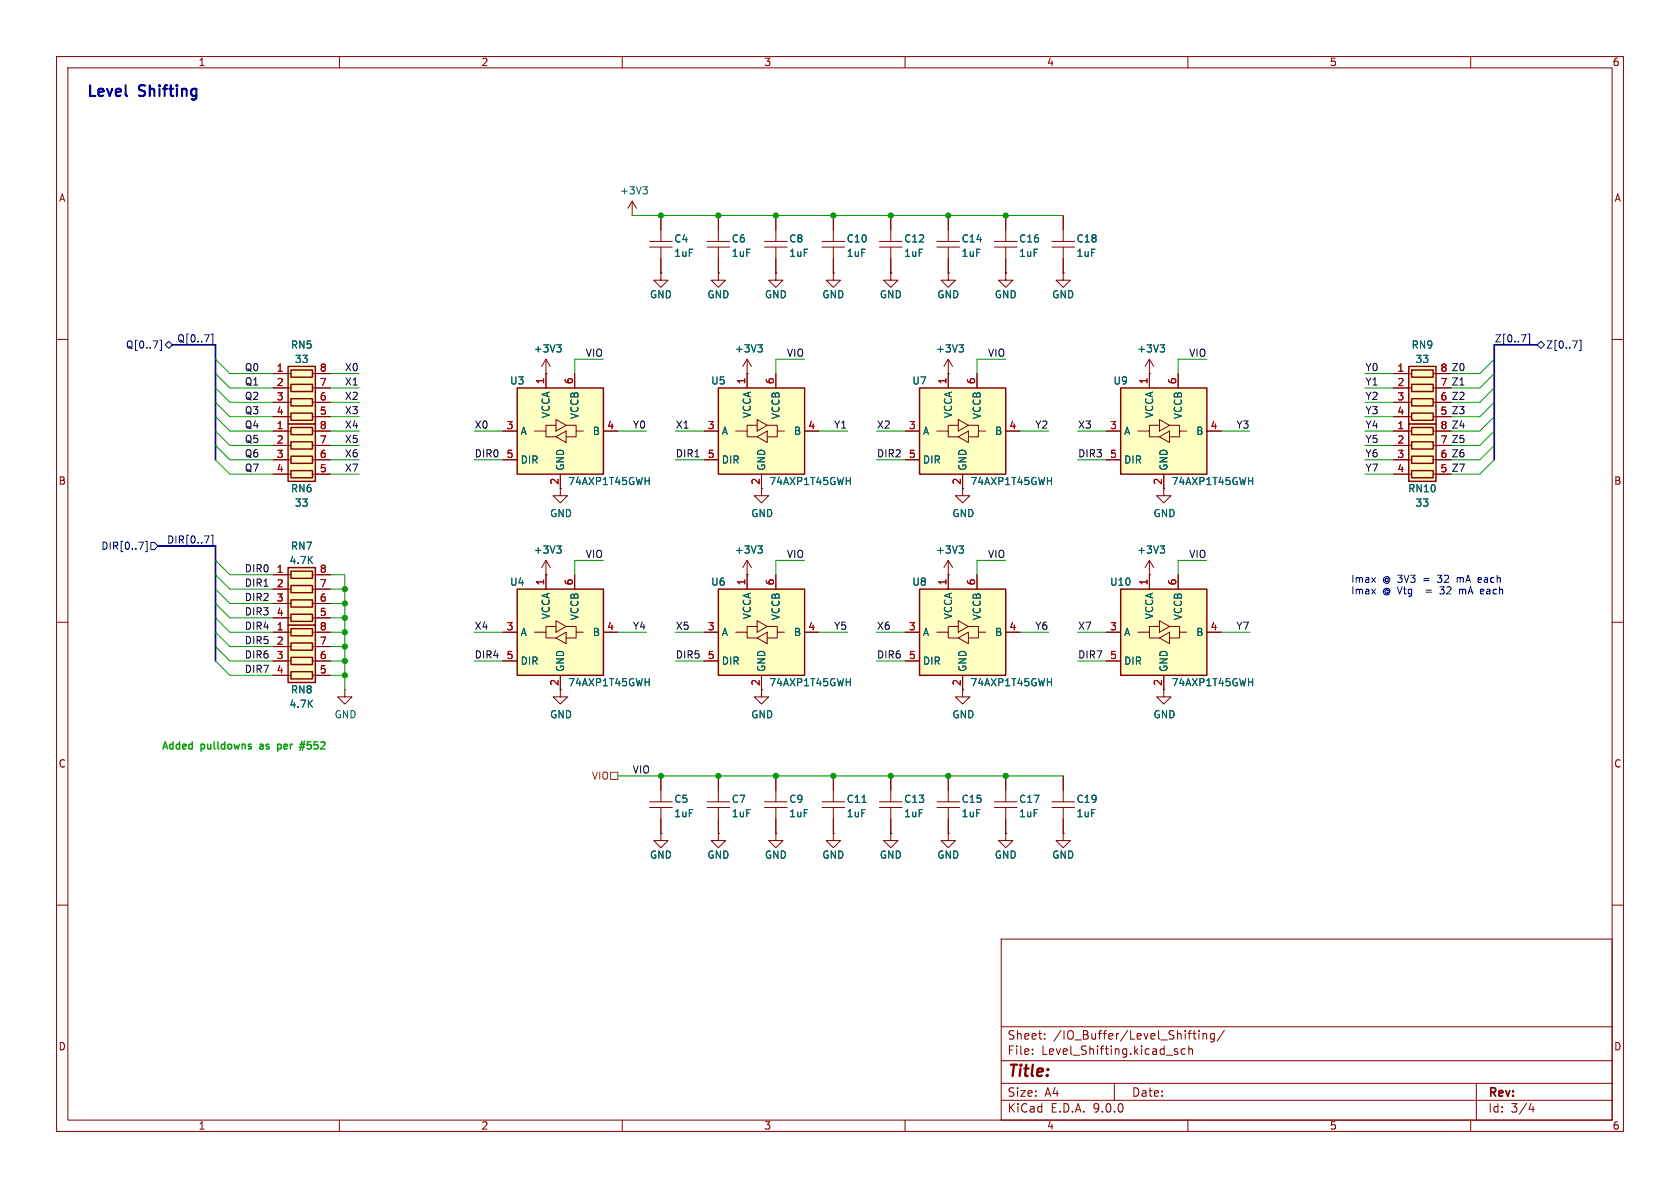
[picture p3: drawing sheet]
<svg xmlns="http://www.w3.org/2000/svg" width="297mm" height="210mm" viewBox="0 0 297 210" stroke-linecap="round" stroke-linejoin="round" font-family="sans-serif">
<defs><g id="words">
<text font-size="2.8" fill="#840000" x="178" y="190.9">Title:</text>
<g font-size="2.7" fill="#0000c2">
<text x="15.2" y="18">Level</text>
<text x="24.7" y="18">Shifting</text>
</g>
<g font-size="2.1" fill="#840000">
<text x="178" y="184">Sheet:</text>
<text x="186.2" y="184">/IO_Buffer/Level_Shifting/</text>
<text x="178" y="186.7">File:</text>
<text x="184.1" y="186.7">Level_Shifting.kicad_sch</text>
<text x="178" y="196.9">KiCad</text>
<text x="178" y="194.1">Size:</text>
<text x="184.7" y="194.1">A4</text>
<text x="185.7" y="196.9">E.D.A.</text>
<text x="193.3" y="196.9">9.0.0</text>
<text x="200" y="194.1">Date:</text>
<text x="263" y="194.3">Rev:</text>
<text x="263" y="196.9">Id:</text>
<text x="267.1" y="196.9">3/4</text>
</g>
<g font-size="1.8" fill="#840000">
<text x="35" y="11.9">1</text>
<text x="85" y="11.9">2</text>
<text x="135" y="11.9">3</text>
<text x="185" y="11.9">4</text>
<text x="235" y="11.9">5</text>
<text x="285" y="11.9">6</text>
<text x="10.3" y="35.9">A</text>
<text x="285.3" y="35.9">A</text>
<text x="10.3" y="85.9">B</text>
<text x="98.8" y="85.8" transform="rotate(-90 98.8 85.8)">2</text>
<text x="169.9" y="85.8" transform="rotate(-90 169.9 85.8)">2</text>
<text x="205.5" y="85.8" transform="rotate(-90 205.5 85.8)">2</text>
<text x="285.3" y="85.9">B</text>
<text x="98.8" y="121.4" transform="rotate(-90 98.8 121.4)">2</text>
<text x="169.9" y="121.4" transform="rotate(-90 169.9 121.4)">2</text>
<text x="205.5" y="121.4" transform="rotate(-90 205.5 121.4)">2</text>
<text x="10.3" y="135.9">C</text>
<text x="285.3" y="135.9">C</text>
<text x="10.3" y="185.9">D</text>
<text x="285.3" y="185.9">D</text>
<text x="35" y="199.9">1</text>
<text x="85" y="199.9">2</text>
<text x="135" y="199.9">3</text>
<text x="185" y="199.9">4</text>
<text x="235" y="199.9">5</text>
<text x="285" y="199.9">6</text>
</g>
<g font-size="1.8" fill="#006464">
<text x="109.5" y="34.6">+3V3</text>
<text x="119.1" y="43.1">C4</text>
<text x="119.1" y="45.6">1uF</text>
<text x="129.3" y="43.1">C6</text>
<text x="129.3" y="45.6">1uF</text>
<text x="139.4" y="43.1">C8</text>
<text x="139.4" y="45.6">1uF</text>
<text x="149.6" y="45.6">1uF</text>
<text x="149.6" y="43.1">C10</text>
<text x="159.7" y="45.6">1uF</text>
<text x="159.7" y="43.1">C12</text>
<text x="169.9" y="45.6">1uF</text>
<text x="169.9" y="43.1">C14</text>
<text x="180.1" y="45.6">1uF</text>
<text x="180.1" y="43.1">C16</text>
<text x="190.2" y="45.6">1uF</text>
<text x="190.2" y="43.1">C18</text>
<text x="114.8" y="52.9">GND</text>
<text x="125" y="52.9">GND</text>
<text x="135.1" y="52.9">GND</text>
<text x="145.3" y="52.9">GND</text>
<text x="155.4" y="52.9">GND</text>
<text x="165.6" y="52.9">GND</text>
<text x="175.8" y="52.9">GND</text>
<text x="185.9" y="52.9">GND</text>
<text x="51.3" y="61.8">RN5</text>
<text x="52" y="64.4">33</text>
<text x="94.3" y="62.5">+3V3</text>
<text x="129.8" y="62.5">+3V3</text>
<text x="165.4" y="62.5">+3V3</text>
<text x="200.9" y="62.5">+3V3</text>
<text x="249.5" y="61.8">RN9</text>
<text x="250.1" y="64.4">33</text>
<text x="90.1" y="68.2">U3</text>
<text x="125.6" y="68.2">U5</text>
<text x="161.2" y="68.2">U7</text>
<text x="196.7" y="68.2">U9</text>
<text x="91.9" y="77.1">A</text>
<text x="97.4" y="74" transform="rotate(-90 97.4 74)">VCCA</text>
<text x="102.5" y="74.2" transform="rotate(-90 102.5 74.2)">VCCB</text>
<text x="104.7" y="77.1">B</text>
<text x="127.5" y="77.1">A</text>
<text x="132.9" y="74" transform="rotate(-90 132.9 74)">VCCA</text>
<text x="138" y="74.2" transform="rotate(-90 138 74.2)">VCCB</text>
<text x="140.3" y="77.1">B</text>
<text x="163.1" y="77.1">A</text>
<text x="168.5" y="74" transform="rotate(-90 168.5 74)">VCCA</text>
<text x="173.6" y="74.2" transform="rotate(-90 173.6 74.2)">VCCB</text>
<text x="175.8" y="77.1">B</text>
<text x="198.6" y="77.1">A</text>
<text x="204.1" y="74" transform="rotate(-90 204.1 74)">VCCA</text>
<text x="209.1" y="74.2" transform="rotate(-90 209.1 74.2)">VCCB</text>
<text x="211.4" y="77.1">B</text>
<text x="91.9" y="82.1">DIR</text>
<text x="99.9" y="83.3" transform="rotate(-90 99.9 83.3)">GND</text>
<text x="127.5" y="82.1">DIR</text>
<text x="135.5" y="83.3" transform="rotate(-90 135.5 83.3)">GND</text>
<text x="163.1" y="82.1">DIR</text>
<text x="171" y="83.3" transform="rotate(-90 171 83.3)">GND</text>
<text x="198.6" y="82.1">DIR</text>
<text x="206.6" y="83.3" transform="rotate(-90 206.6 83.3)">GND</text>
<text x="51.3" y="87.2">RN6</text>
<text x="52" y="89.8">33</text>
<text x="100.3" y="86">74AXP1T45GWH</text>
<text x="135.9" y="86">74AXP1T45GWH</text>
<text x="171.5" y="86">74AXP1T45GWH</text>
<text x="207" y="86">74AXP1T45GWH</text>
<text x="248.8" y="87.2">RN10</text>
<text x="250.1" y="89.8">33</text>
<text x="97.2" y="91.6">GND</text>
<text x="132.7" y="91.6">GND</text>
<text x="168.3" y="91.6">GND</text>
<text x="203.8" y="91.6">GND</text>
<text x="51.1" y="99.9">4.7K</text>
<text x="51.3" y="97.4">RN7</text>
<text x="94.3" y="98.1">+3V3</text>
<text x="129.8" y="98.1">+3V3</text>
<text x="165.4" y="98.1">+3V3</text>
<text x="200.9" y="98.1">+3V3</text>
<text x="90.1" y="103.7">U4</text>
<text x="125.6" y="103.7">U6</text>
<text x="161.2" y="103.7">U8</text>
<text x="196.1" y="103.7">U10</text>
<text x="91.9" y="112.6">A</text>
<text x="97.4" y="109.6" transform="rotate(-90 97.4 109.6)">VCCA</text>
<text x="102.5" y="109.7" transform="rotate(-90 102.5 109.7)">VCCB</text>
<text x="104.7" y="112.6">B</text>
<text x="127.5" y="112.6">A</text>
<text x="132.9" y="109.6" transform="rotate(-90 132.9 109.6)">VCCA</text>
<text x="138" y="109.7" transform="rotate(-90 138 109.7)">VCCB</text>
<text x="140.3" y="112.6">B</text>
<text x="163.1" y="112.6">A</text>
<text x="168.5" y="109.6" transform="rotate(-90 168.5 109.6)">VCCA</text>
<text x="173.6" y="109.7" transform="rotate(-90 173.6 109.7)">VCCB</text>
<text x="175.8" y="112.6">B</text>
<text x="198.6" y="112.6">A</text>
<text x="204.1" y="109.6" transform="rotate(-90 204.1 109.6)">VCCA</text>
<text x="209.1" y="109.7" transform="rotate(-90 209.1 109.7)">VCCB</text>
<text x="211.4" y="112.6">B</text>
<text x="91.9" y="117.7">DIR</text>
<text x="99.9" y="118.9" transform="rotate(-90 99.9 118.9)">GND</text>
<text x="127.5" y="117.7">DIR</text>
<text x="135.5" y="118.9" transform="rotate(-90 135.5 118.9)">GND</text>
<text x="163.1" y="117.7">DIR</text>
<text x="171" y="118.9" transform="rotate(-90 171 118.9)">GND</text>
<text x="198.6" y="117.7">DIR</text>
<text x="206.6" y="118.9" transform="rotate(-90 206.6 118.9)">GND</text>
<text x="51.1" y="125.3">4.7K</text>
<text x="51.3" y="122.8">RN8</text>
<text x="100.3" y="121.5">74AXP1T45GWH</text>
<text x="135.9" y="121.5">74AXP1T45GWH</text>
<text x="171.5" y="121.5">74AXP1T45GWH</text>
<text x="207" y="121.5">74AXP1T45GWH</text>
<text x="59.1" y="127.2">GND</text>
<text x="97.2" y="127.2">GND</text>
<text x="132.7" y="127.2">GND</text>
<text x="168.3" y="127.2">GND</text>
<text x="203.8" y="127.2">GND</text>
<text x="119.1" y="142.1">C5</text>
<text x="129.3" y="142.1">C7</text>
<text x="139.4" y="142.1">C9</text>
<text x="149.6" y="142.1">C11</text>
<text x="159.7" y="142.1">C13</text>
<text x="169.9" y="142.1">C15</text>
<text x="180.1" y="142.1">C17</text>
<text x="190.2" y="142.1">C19</text>
<text x="119.1" y="144.7">1uF</text>
<text x="129.3" y="144.7">1uF</text>
<text x="139.4" y="144.7">1uF</text>
<text x="149.6" y="144.7">1uF</text>
<text x="159.7" y="144.7">1uF</text>
<text x="169.9" y="144.7">1uF</text>
<text x="180.1" y="144.7">1uF</text>
<text x="190.2" y="144.7">1uF</text>
<text x="114.8" y="152">GND</text>
<text x="125" y="152">GND</text>
<text x="135.1" y="152">GND</text>
<text x="145.3" y="152">GND</text>
<text x="155.4" y="152">GND</text>
<text x="165.6" y="152">GND</text>
<text x="175.8" y="152">GND</text>
<text x="185.9" y="152">GND</text>
</g>
<g font-size="1.8" fill="#000084">
<text x="22.2" y="61.8">Q[0..7]</text>
<text x="31.2" y="60.6">Q[0..7]</text>
<text x="264.2" y="60.6">Z[0..7]</text>
<text x="273.2" y="61.8">Z[0..7]</text>
<text x="17.8" y="97.4">DIR[0..7]</text>
<text x="29.4" y="96.2">DIR[0..7]</text>
</g>
<g font-size="1.8" fill="#0f0f0f">
<text x="43.2" y="65.7">Q0</text>
<text x="60.9" y="65.7">X0</text>
<text x="103.5" y="63.2">VIO</text>
<text x="139" y="63.2">VIO</text>
<text x="174.6" y="63.2">VIO</text>
<text x="210.1" y="63.2">VIO</text>
<text x="241.3" y="65.7">Y0</text>
<text x="254.6" y="65.8">8 Z0</text>
<text x="43.2" y="70.8">Q2</text>
<text x="43.2" y="68.2">Q1</text>
<text x="60.9" y="70.8">X2</text>
<text x="60.9" y="68.2">X1</text>
<text x="241.3" y="68.2">Y1</text>
<text x="241.3" y="70.8">Y2</text>
<text x="254.6" y="68.3">7 Z1</text>
<text x="254.6" y="70.9">6 Z2</text>
<text x="43.2" y="73.3">Q3</text>
<text x="43.2" y="75.9">Q4</text>
<text x="60.9" y="73.3">X3</text>
<text x="60.9" y="75.9">X4</text>
<text x="83.8" y="75.9">X0</text>
<text x="111.8" y="75.9">Y0</text>
<text x="119.4" y="75.9">X1</text>
<text x="147.4" y="75.9">Y1</text>
<text x="154.9" y="75.9">X2</text>
<text x="182.9" y="75.9">Y2</text>
<text x="190.5" y="75.9">X3</text>
<text x="218.5" y="75.9">Y3</text>
<text x="241.3" y="75.9">Y4</text>
<text x="241.3" y="73.3">Y3</text>
<text x="254.6" y="75.9">8 Z4</text>
<text x="254.6" y="73.4">5 Z3</text>
<text x="43.2" y="80.9">Q6</text>
<text x="43.2" y="83.5">Q7</text>
<text x="43.2" y="78.4">Q5</text>
<text x="60.9" y="78.4">X5</text>
<text x="60.9" y="80.9">X6</text>
<text x="60.9" y="83.5">X7</text>
<text x="83.8" y="80.9">DIR0</text>
<text x="119.4" y="80.9">DIR1</text>
<text x="154.9" y="80.9">DIR2</text>
<text x="190.5" y="80.9">DIR3</text>
<text x="241.3" y="78.4">Y5</text>
<text x="241.3" y="80.9">Y6</text>
<text x="241.3" y="83.5">Y7</text>
<text x="254.6" y="78.5">7 Z5</text>
<text x="254.6" y="81">6 Z6</text>
<text x="254.6" y="83.6">5 Z7</text>
<text x="43.2" y="101.3">DIR0</text>
<text x="103.5" y="98.7">VIO</text>
<text x="139" y="98.7">VIO</text>
<text x="174.6" y="98.7">VIO</text>
<text x="210.1" y="98.7">VIO</text>
<text x="43.2" y="106.3">DIR2</text>
<text x="43.2" y="103.8">DIR1</text>
<text x="43.2" y="111.4">DIR4</text>
<text x="43.2" y="108.9">DIR3</text>
<text x="43.2" y="114">DIR5</text>
<text x="83.8" y="111.4">X4</text>
<text x="111.8" y="111.4">Y4</text>
<text x="119.4" y="111.4">X5</text>
<text x="147.4" y="111.4">Y5</text>
<text x="154.9" y="111.4">X6</text>
<text x="182.9" y="111.4">Y6</text>
<text x="190.5" y="111.4">X7</text>
<text x="218.5" y="111.4">Y7</text>
<text x="43.2" y="119">DIR7</text>
<text x="43.2" y="116.5">DIR6</text>
<text x="83.8" y="116.5">DIR4</text>
<text x="119.4" y="116.5">DIR5</text>
<text x="154.9" y="116.5">DIR6</text>
<text x="190.5" y="116.5">DIR7</text>
<text x="111.8" y="136.8">VIO</text>
</g>
<g font-size="1.8" fill="#a90000">
<text x="48.8" y="65.8">1</text>
<text x="56.4" y="65.8">8</text>
<text x="246.9" y="65.8">1</text>
<text x="254.6" y="65.8">8</text>
<text x="48.8" y="68.3">2</text>
<text x="48.8" y="70.9">3</text>
<text x="56.4" y="68.3">7</text>
<text x="56.4" y="70.9">6</text>
<text x="96.3" y="68" transform="rotate(-90 96.3 68)">1</text>
<text x="101.3" y="68" transform="rotate(-90 101.3 68)">6</text>
<text x="131.8" y="68" transform="rotate(-90 131.8 68)">1</text>
<text x="136.9" y="68" transform="rotate(-90 136.9 68)">6</text>
<text x="167.4" y="68" transform="rotate(-90 167.4 68)">1</text>
<text x="172.5" y="68" transform="rotate(-90 172.5 68)">6</text>
<text x="202.9" y="68" transform="rotate(-90 202.9 68)">1</text>
<text x="208" y="68" transform="rotate(-90 208 68)">6</text>
<text x="246.9" y="68.3">2</text>
<text x="246.9" y="70.9">3</text>
<text x="254.6" y="68.3">7</text>
<text x="254.6" y="70.9">6</text>
<text x="48.8" y="75.9">1</text>
<text x="48.8" y="73.4">4</text>
<text x="56.4" y="75.9">8</text>
<text x="56.4" y="73.4">5</text>
<text x="89.5" y="75.9">3</text>
<text x="107.2" y="75.9">4</text>
<text x="125" y="75.9">3</text>
<text x="142.8" y="75.9">4</text>
<text x="160.6" y="75.9">3</text>
<text x="178.4" y="75.9">4</text>
<text x="196.1" y="75.9">3</text>
<text x="213.9" y="75.9">4</text>
<text x="246.9" y="75.9">1</text>
<text x="246.9" y="73.4">4</text>
<text x="254.6" y="73.4">5</text>
<text x="254.6" y="75.9">8</text>
<text x="48.8" y="78.5">2</text>
<text x="48.8" y="81">3</text>
<text x="48.8" y="83.6">4</text>
<text x="56.4" y="78.5">7</text>
<text x="56.4" y="81">6</text>
<text x="56.4" y="83.6">5</text>
<text x="89.5" y="81">5</text>
<text x="125" y="81">5</text>
<text x="160.6" y="81">5</text>
<text x="196.1" y="81">5</text>
<text x="246.9" y="78.5">2</text>
<text x="246.9" y="81">3</text>
<text x="246.9" y="83.6">4</text>
<text x="254.6" y="78.5">7</text>
<text x="254.6" y="81">6</text>
<text x="254.6" y="83.6">5</text>
<text x="134.4" y="85.8" transform="rotate(-90 134.4 85.8)">2</text>
<text x="48.8" y="101.3">1</text>
<text x="56.4" y="101.3">8</text>
<text x="48.8" y="103.9">2</text>
<text x="48.8" y="106.4">3</text>
<text x="56.4" y="103.9">7</text>
<text x="56.4" y="106.4">6</text>
<text x="96.3" y="103.6" transform="rotate(-90 96.3 103.6)">1</text>
<text x="101.3" y="103.6" transform="rotate(-90 101.3 103.6)">6</text>
<text x="131.8" y="103.6" transform="rotate(-90 131.8 103.6)">1</text>
<text x="136.9" y="103.6" transform="rotate(-90 136.9 103.6)">6</text>
<text x="167.4" y="103.6" transform="rotate(-90 167.4 103.6)">1</text>
<text x="172.5" y="103.6" transform="rotate(-90 172.5 103.6)">6</text>
<text x="202.9" y="103.6" transform="rotate(-90 202.9 103.6)">1</text>
<text x="208" y="103.6" transform="rotate(-90 208 103.6)">6</text>
<text x="48.8" y="111.5">1</text>
<text x="48.8" y="109">4</text>
<text x="56.4" y="111.5">8</text>
<text x="56.4" y="109">5</text>
<text x="89.5" y="111.5">3</text>
<text x="107.2" y="111.5">4</text>
<text x="125" y="111.5">3</text>
<text x="142.8" y="111.5">4</text>
<text x="160.6" y="111.5">3</text>
<text x="178.4" y="111.5">4</text>
<text x="196.1" y="111.5">3</text>
<text x="213.9" y="111.5">4</text>
<text x="48.8" y="114">2</text>
<text x="48.8" y="116.6">3</text>
<text x="48.8" y="119.1">4</text>
<text x="56.4" y="114">7</text>
<text x="56.4" y="116.6">6</text>
<text x="56.4" y="119.1">5</text>
<text x="89.5" y="116.6">5</text>
<text x="125" y="116.6">5</text>
<text x="160.6" y="116.6">5</text>
<text x="196.1" y="116.6">5</text>
<text x="134.4" y="121.4" transform="rotate(-90 134.4 121.4)">2</text>
</g>
<g font-size="1.8" fill="#0000c2">
<text x="238.8" y="103.1">Imax</text>
<text x="238.8" y="105.2">Imax</text>
<text x="244.4" y="103.1">@ 3V3</text>
<text x="244.4" y="105.2">@ Vtg</text>
<text x="251.9" y="103.1">=</text>
<text x="252.5" y="105.2">=</text>
<text x="254.6" y="103.1">32</text>
<text x="255.3" y="105.2">32</text>
<text x="258.2" y="103.1">mA</text>
<text x="258.8" y="105.2">mA</text>
<text x="262.2" y="103.1">each</text>
<text x="262.8" y="105.2">each</text>
</g>
<g font-size="1.8" fill="#00c200">
<text x="28.4" y="132.8">Added</text>
<text x="35.5" y="132.8">pulldowns</text>
<text x="46.4" y="132.8">as</text>
<text x="50.1" y="132.8">per</text>
<text x="54.6" y="132.8">#552</text>
</g>
<text font-size="1.8" fill="#725600" x="104.5" y="138">VIO</text>
</g></defs>
<g fill="none" stroke="#840000" stroke-width=".18">
<path d="M10 10h277v190h-277zM12 12h273v186h-273zM60 10v2M110 10v2M160 10v2M210 10v2M260 10v2M10 60h2M285 60h2M10 110h2M285 110h2M177.8 147.3v1.3h1.3l-1.3 1.3-1.3-1.3h1.3"/>
<path d="M177.8 147.3h.1M10 160h2M177 166h108v32h-108zM285 160h2M60 198v2M110 198v2M160 198v2M177 194.5h108M177 191.5h108M177 187.5h108M177 181.5h108M182.5 186.3v.1"/>
<path d="M182.5 185.5v.1M184.7 183.6v.1M184.7 182.8v.1M197 191.5v3M207.7 185.8l.5 .2v.2l-.2 .2-.4-.1M207.7 185.5h.5M209.5 185.5l-.4-.1-.3 .3v.4l.2 .2h.5M210 198v2M210.2 185.5l.2-.1 .3 .1 .1 .9M210.2 184.9v1.5M210.9 182.7h.6M211.1 182.2v1.3l.4 .2"/>
<path d="M212 182.2v.1M212 182.7v1M212.7 182.8l.2-.1 .3 .1 .1 .9M212.7 182.7v1M214.7 182.8l-.5-.1-.2 .3v.4l.1 .2h.6M214.7 182.7v1.2l-.3 .3-.4-.1M216.5 182.1l-1.3 2M260 198v2M261 191.5v6.5M270.7 195l-.4 1.1h.9M271 195.6v1"/>
</g>
<path d="M162.6 104.1h15.2v15.3h-15.2z" fill="#ffffc2"/>
<path d="M162.6 104.1h15.2v15.3h-15.2z" fill="none" stroke="#840000" stroke-width=".25"/>
<g fill="none" stroke="#840000" stroke-width=".18">
<path d="M167.6 48.3v1.2h1.3l-1.3 1.3-1.2-1.3h1.2M167.6 48.3h.1M160 111.8h2.6M160 116.8h2.6M165.6 111.8h2v1h1.8M167.6 101.6v2.5M169.4 110.7h-1.8v1.1M169.4 109.7l1.8 1-1.8 1.1zM169.4 112.8l1.8-1v2zM170.2 119.4v2.5M171.2 110.7h1.8v1.1h1.2M172.7 101.6v2.5"/>
<path d="M173 111.8v1h-1.8M177.8 111.8h2.5M177.8 137.2v4.5M188 137.2v4.5M175.8 141.7h4M175.8 142.7h4M177.8 142.7v4.6M186 141.7h4M186 142.7h4M188 142.7v4.6"/>
</g>
<path d="M185.9 120v1.2M185.2 120.6h.7" fill="none" stroke="#006464" stroke-width=".18"/>
<path d="M249 74.9h4.9v10.2h-4.9z" fill="#ffffc2"/>
<path d="M249 74.9h4.9v10.2h-4.9zM249.6 75.6h3.8v1.2h-3.8zM249.6 78.1h3.8v1.3h-3.8zM249.6 80.6h3.8v1.3h-3.8zM249.6 83.2h3.8v1.3h-3.8z" fill="none" stroke="#840000" stroke-width=".25"/>
<g fill="none" stroke="#840000" stroke-width=".18">
<path d="M116.8 38.1v4.6M127 38.1v4.6M177.8 38.1v4.6M188 38.1v4.6M114.8 42.7h4M114.8 43.7h4M116.8 48.3v1.2h1.3l-1.3 1.3-1.2-1.3h1.2M116.8 48.3h.1M116.8 43.7v4.6M125 42.7h4M125 43.7h4M127 48.3v1.2h1.3l-1.3 1.3-1.3-1.3h1.3"/>
<path d="M127 48.3h.1M127 43.7v4.6M157.5 48.3v1.2h1.2l-1.2 1.3-1.3-1.3h1.3M157.5 48.3h.1M175.8 42.7h4M175.8 43.7h4M177.8 48.3v1.2h1.3l-1.3 1.3-1.3-1.3h1.3M177.8 48.3h.1M177.8 43.7v4.6M186 42.7h4M186 43.7h4M188 43.7v4.6"/>
<path d="M96.5 66h.1M96.5 63.5l-.7 1.3M96.5 63.5l.8 1.3M96.5 63.5v2.5M203.2 66h.1M203.2 63.5l-.8 1.3M203.2 63.5l.8 1.3M203.2 63.5v2.5M246.4 76.2h3.2M246.4 78.7h3.2M253.4 76.2h3.1M253.4 78.7h3.1"/>
<path d="M246.4 81.3h3.2M246.4 83.8h3.2M253.4 81.3h3.1M253.4 83.8h3.1M134.6 121.9v1.3h1.3l-1.3 1.3-1.3-1.3h1.3M188 147.3v1.3h1.2l-1.2 1.3-1.3-1.3h1.3M188 147.3h.1"/>
</g>
<path d="M98.4 61h.8l-.4 .4M99 61.4l.2 .3v.3l-.2 .2M205.1 61h.8l-.4 .4M205.6 61.4l.3 .3v.3l-.3 .2" fill="none" stroke="#006464" stroke-width=".18"/>
<path d="M127 104.1h15.2v15.3h-15.2z" fill="#ffffc2"/>
<path d="M127 104.1h15.2v15.3h-15.2z" fill="none" stroke="#840000" stroke-width=".25"/>
<path d="M124.5 111.8h2.5M124.5 116.8h2.5M130 111.8h2.1v1h1.8M132.1 101.6v2.5M133.9 110.7h-1.8v1.1M133.9 109.7l1.7 1-1.7 1.1zM133.9 112.8l1.7-1v2zM134.6 119.4v2.5M135.6 110.7h1.8v1.1h1.3M137.2 101.6v2.5M137.4 111.8v1h-1.8M142.2 111.8h2.6" fill="none" stroke="#840000" stroke-width=".18"/>
<path d="M150.3 120v1.2M149.6 120.6h.7" fill="none" stroke="#006464" stroke-width=".18"/>
<path d="M198.1 68.6h15.3v15.2h-15.3z" fill="#ffffc2"/>
<path d="M198.1 68.6h15.3v15.2h-15.3z" fill="none" stroke="#840000" stroke-width=".25"/>
<g fill="none" stroke="#840000" stroke-width=".18">
<path d="M132.1 66h.1M132.1 63.5l-.8 1.3M132.1 63.5l.7 1.3M132.1 63.5v2.5M195.6 76.2h2.5M201.2 76.2h2v1h1.8M203.2 66v2.6M205 75.2h-1.8v1M205 74.2l1.8 1-1.8 1zM205 77.2l1.8-1v2zM206.8 75.2h1.7v1h1.3M208.3 66v2.6"/>
<path d="M208.5 76.2v1h-1.7M213.4 76.2h2.5M195.6 81.3h2.5M205.7 83.8v3.8h1.3l-1.3 1.3-1.2-1.3h1.2M127 147.3v1.3h1.3l-1.3 1.3-1.3-1.3h1.3M127 147.3h.1"/>
</g>
<path d="M134 61h.8l-.5 .4M134.5 61.4l.3 .3v.3l-.3 .2M220.7 85h.8M221.5 84.4v1.3" fill="none" stroke="#006464" stroke-width=".18"/>
<path d="M198.1 104.1h15.3v15.3h-15.3z" fill="#ffffc2"/>
<path d="M198.1 104.1h15.3v15.3h-15.3z" fill="none" stroke="#840000" stroke-width=".25"/>
<g fill="none" stroke="#840000" stroke-width=".18">
<path d="M195.6 111.8h2.5M195.6 116.8h2.5M201.2 111.8h2v1h1.8M203.2 101.6v2.5M205 110.7h-1.8v1.1M205 109.7l1.8 1-1.8 1.1zM205 112.8l1.8-1v2zM205.7 119.4v2.5M206.8 110.7h1.7v1.1h1.3M208.3 101.6v2.5M208.5 111.8v1h-1.7M213.4 111.8h2.5"/>
<path d="M116.8 137.2v4.5M114.8 141.7h4M114.8 142.7h4M116.8 147.3v1.3h1.3l-1.3 1.3-1.2-1.3h1.2M116.8 147.3h.1M116.8 142.7v4.6"/>
</g>
<path d="M221.5 120v1.2M220.7 120.6h.8" fill="none" stroke="#006464" stroke-width=".18"/>
<path d="M127 68.6h15.2v15.2h-15.2z" fill="#ffffc2"/>
<path d="M127 68.6h15.2v15.2h-15.2z" fill="none" stroke="#840000" stroke-width=".25"/>
<g fill="none" stroke="#840000" stroke-width=".18">
<path d="M188 48.3v1.2h1.2l-1.2 1.3-1.3-1.3h1.3M188 48.3h.1M124.5 76.2h2.5M130 76.2h2.1v1h1.8M132.1 66v2.6M133.9 75.2h-1.8v1M133.9 74.2l1.7 1-1.7 1zM133.9 77.2l1.7-1v2zM135.6 75.2h1.8v1h1.3M137.2 66v2.6M137.4 76.2v1h-1.8M142.2 76.2h2.6"/>
<path d="M124.5 81.3h2.5M134.6 83.8v3.8h1.3l-1.3 1.3-1.3-1.3h1.3M127 137.2v4.5M125 141.7h4M125 142.7h4M127 142.7v4.6"/>
</g>
<path d="M149.6 85h.7M150.3 84.4v1.3" fill="none" stroke="#006464" stroke-width=".18"/>
<path d="M91.4 68.6h15.3v15.2h-15.3z" fill="#ffffc2"/>
<path d="M91.4 68.6h15.3v15.2h-15.3z" fill="none" stroke="#840000" stroke-width=".25"/>
<g fill="none" stroke="#840000" stroke-width=".18">
<path d="M167.6 38.1v4.6M165.6 42.7h4M165.6 43.7h4M167.6 43.7v4.6M88.9 76.2h2.5M94.5 76.2h2v1h1.8M96.5 66v2.6M98.3 75.2h-1.8v1M98.3 74.2l1.8 1-1.8 1zM98.3 77.2l1.8-1v2zM100.1 75.2h1.8v1h1.2M101.6 66v2.6"/>
<path d="M101.9 76.2v1h-1.8M106.7 76.2h2.5M88.9 81.3h2.5M99.1 83.8v2.6M203.2 99.1l-.8 1.2M203.2 99.1l.8 1.2M203.2 99.1v2.5M203.2 101.6h.1M205.7 121.9v1.3h1.3l-1.3 1.3-1.2-1.3h1.2M147.3 147.3v1.3h1.3l-1.3 1.3-1.3-1.3h1.3M147.3 147.3h.1"/>
</g>
<path d="M114 85h.8M114.8 84.4v1.3M205.1 96.5h.8l-.4 .5M205.6 97l.3 .2v.3l-.3 .3" fill="none" stroke="#006464" stroke-width=".18"/>
<path d="M249 64.8h4.9v10.1h-4.9z" fill="#ffffc2"/>
<path d="M249 64.8h4.9v10.1h-4.9zM249.6 65.4h3.8v1.3h-3.8zM249.6 67.9h3.8v1.3h-3.8zM249.6 70.5h3.8v1.3h-3.8zM249.6 73h3.8v1.3h-3.8z" fill="none" stroke="#840000" stroke-width=".25"/>
<g fill="none" stroke="#840000" stroke-width=".18">
<path d="M246.4 66h3.2M246.4 68.6h3.2M246.4 71.1h3.2M246.4 73.7h3.2M253.4 66h3.1M253.4 68.6h3.1M253.4 71.1h3.1M253.4 73.7h3.1M137.2 137.2v4.5M135.2 141.7h4M135.2 142.7h4M137.2 147.3v1.3h1.2l-1.2 1.3-1.3-1.3h1.3"/>
<path d="M137.2 147.3h.1M137.2 142.7v4.6"/>
</g>
<path d="M50.9 74.9h4.9v10.2h-4.9z" fill="#ffffc2"/>
<path d="M50.9 74.9h4.9v10.2h-4.9zM51.4 75.6h3.8v1.2h-3.8zM51.4 78.1h3.8v1.3h-3.8zM51.4 80.6h3.8v1.3h-3.8zM51.4 83.2h3.8v1.3h-3.8z" fill="none" stroke="#840000" stroke-width=".25"/>
<g fill="none" stroke="#840000" stroke-width=".18">
<path d="M137.2 38.1v4.6M147.3 38.1v4.6M157.5 38.1v4.6M135.2 42.7h4M135.2 43.7h4M137.2 43.7v4.6M145.3 42.7h4M145.3 43.7h4M147.3 48.3v1.2h1.3l-1.3 1.3-1.3-1.3h1.3M147.3 48.3h.1M147.3 43.7v4.6M155.5 42.7h4"/>
<path d="M155.5 43.7h4M157.5 43.7v4.6M48.3 76.2h3.1M48.3 78.7h3.1M55.2 76.2h3.2M55.2 78.7h3.2M167.6 66h.1M167.6 63.5l-.7 1.3M167.6 63.5l.8 1.3M167.6 63.5v2.5M48.3 81.3h3.1M48.3 83.8h3.1"/>
<path d="M55.2 81.3h3.2M55.2 83.8h3.2M132.1 99.1l-.8 1.2M132.1 99.1l.7 1.2M132.1 99.1v2.5M170.2 86.4v1.2h1.2l-1.2 1.3-1.3-1.3h1.3M132.1 101.6h.1M147.3 137.2v4.5M145.3 141.7h4M145.3 142.7h4M147.3 142.7v4.6"/>
</g>
<path d="M169.5 61h.8l-.4 .4M170.1 61.4l.2 .3v.3l-.2 .2M134 96.5h.8l-.5 .5M134.5 97l.3 .2v.3l-.3 .3M152.4 141.8h.7" fill="none" stroke="#006464" stroke-width=".18"/>
<path d="M162.6 68.6h15.2v15.2h-15.2z" fill="#ffffc2"/>
<path d="M162.6 68.6h15.2v15.2h-15.2z" fill="none" stroke="#840000" stroke-width=".25"/>
<g fill="none" stroke="#840000" stroke-width=".18">
<path d="M137.2 48.3v1.2h1.2l-1.2 1.3-1.3-1.3h1.3M137.2 48.3h.1M160 76.2h2.6M165.6 76.2h2v1h1.8M167.6 66v2.6M169.4 75.2h-1.8v1M169.4 74.2l1.8 1-1.8 1zM169.4 77.2l1.8-1v2zM171.2 75.2h1.8v1h1.2M172.7 66v2.6M173 76.2v1h-1.8M177.8 76.2h2.5"/>
<path d="M160 81.3h2.6M167.6 99.1v2.5M167.6 99.1l-.7 1.2M167.6 99.1l.8 1.2M170.2 83.8v2.6M167.6 101.6h.1M157.5 137.2v4.5M167.6 137.2v4.5M170.2 121.9v1.3h1.2l-1.2 1.3-1.3-1.3h1.3M155.5 141.7h4M155.5 142.7h4M157.5 147.3v1.3h1.2l-1.2 1.3-1.3-1.3h1.3"/>
<path d="M157.5 147.3h.1M157.5 142.7v4.6M165.6 141.7h4M165.6 142.7h4M167.6 147.3v1.3h1.3l-1.3 1.3-1.2-1.3h1.2M167.6 147.3h.1M167.6 142.7v4.6"/>
</g>
<path d="M169.5 96.5h.8l-.4 .5M170.1 97l.2 .2v.3l-.2 .3M185.2 85h.7M185.9 84.4v1.3" fill="none" stroke="#006464" stroke-width=".18"/>
<path d="M50.9 110.5h4.9v10.2h-4.9z" fill="#ffffc2"/>
<path d="M50.9 110.5h4.9v10.2h-4.9zM51.4 111.1h3.8v1.3h-3.8zM51.4 113.7h3.8v1.2h-3.8zM51.4 116.2h3.8v1.3h-3.8zM51.4 118.7h3.8v1.3h-3.8z" fill="none" stroke="#840000" stroke-width=".25"/>
<path d="M48.3 111.8h3.1M48.3 114.3h3.1M48.3 116.8h3.1M48.3 119.4h3.1M55.2 111.8h3.2M55.2 114.3h3.2M55.2 116.8h3.2M55.2 119.4h3.2" fill="none" stroke="#840000" stroke-width=".18"/>
<path d="M50.9 100.3h4.9v10.2h-4.9z" fill="#ffffc2"/>
<path d="M50.9 100.3h4.9v10.2h-4.9zM51.4 101h3.8v1.2h-3.8zM51.4 103.5h3.8v1.3h-3.8zM51.4 106h3.8v1.3h-3.8zM51.4 108.6h3.8v1.3h-3.8z" fill="none" stroke="#840000" stroke-width=".25"/>
<g fill="none" stroke="#840000" stroke-width=".18">
<path d="M96.5 99.1l-.7 1.2M96.5 99.1l.8 1.2M96.5 99.1v2.5M99.1 86.4v1.2h1.2l-1.2 1.3-1.3-1.3h1.3M48.3 101.6h3.1M48.3 104.1h3.1M48.3 106.7h3.1M48.3 109.2h3.1M55.2 101.6h3.2M55.2 104.1h3.2M55.2 106.7h3.2M55.2 109.2h3.2"/>
<path d="M96.5 101.6h.1M61 121.9v1.3h1.2l-1.2 1.3-1.3-1.3h1.3M61 121.9h.1M99.1 121.9v1.3h1.2l-1.2 1.3-1.3-1.3h1.3"/>
</g>
<path d="M98.4 96.5h.8l-.4 .5M99 97l.2 .2v.3l-.2 .3" fill="none" stroke="#006464" stroke-width=".18"/>
<path d="M91.4 104.1h15.3v15.3h-15.3z" fill="#ffffc2"/>
<path d="M91.4 104.1h15.3v15.3h-15.3z" fill="none" stroke="#840000" stroke-width=".25"/>
<path d="M88.9 111.8h2.5M88.9 116.8h2.5M94.5 111.8h2v1h1.8M96.5 101.6v2.5M98.3 110.7h-1.8v1.1M98.3 109.7l1.8 1-1.8 1.1zM98.3 112.8l1.8-1v2zM99.1 119.4v2.5M100.1 110.7h1.8v1.1h1.2M101.6 101.6v2.5M101.9 111.8v1h-1.8M106.7 111.8h2.5" fill="none" stroke="#840000" stroke-width=".18"/>
<path d="M114.8 120v1.2M114 120.6h.8" fill="none" stroke="#006464" stroke-width=".18"/>
<path d="M50.9 64.8h4.9v10.1h-4.9z" fill="#ffffc2"/>
<path d="M50.9 64.8h4.9v10.1h-4.9zM51.4 65.4h3.8v1.3h-3.8zM51.4 67.9h3.8v1.3h-3.8zM51.4 70.5h3.8v1.3h-3.8zM51.4 73h3.8v1.3h-3.8z" fill="none" stroke="#840000" stroke-width=".25"/>
<g fill="none" stroke="#840000" stroke-width=".18">
<path d="M111.8 38.1h.1M111.8 35.6l-.8 1.2M111.8 35.6l.7 1.2M111.8 35.6v2.5M116.8 38.1v2.5M127 38.1v2.5M137.2 38.1v2.5M147.3 38.1v2.5M157.5 38.1v2.5M167.6 38.1v2.5M177.8 38.1v2.5M188 38.1v2.5"/>
<path d="M116.8 48.3h.1M116.8 45.7v2.6M127 48.3h.1M127 45.7v2.6M137.2 48.3h.1M137.2 45.7v2.6M147.3 48.3h.1M147.3 45.7v2.6M157.5 48.3h.1M157.5 45.7v2.6M167.6 48.3h.1M167.6 45.7v2.6"/>
<path d="M177.8 48.3h.1M177.8 45.7v2.6M188 48.3h.1M188 45.7v2.6M48.3 66h3.1M48.3 68.6h3.1M48.3 71.1h3.1M48.3 73.7h3.1M48.3 76.2h2.5M48.3 78.7h2.5M55.2 66h3.2M55.2 68.6h3.2"/>
<path d="M55.2 71.1h3.2M55.2 73.7h3.2M55.9 76.2h2.5M55.9 78.7h2.5M88.9 76.2h2.5M96.5 66h.1M96.5 66v2.6M101.6 66v2.6M106.7 76.2h2.5M124.5 76.2h2.5M132.1 66h.1M132.1 66v2.6"/>
<path d="M137.2 66v2.6M142.2 76.2h2.6M160 76.2h2.6M167.6 66h.1M167.6 66v2.6M172.7 66v2.6M177.8 76.2h2.5M195.6 76.2h2.5M203.2 66h.1M203.2 66v2.6M208.3 66v2.6M213.4 76.2h2.5"/>
<path d="M246.4 66h2.5M246.4 68.6h2.5M246.4 71.1h2.5M246.4 73.7h2.5M246.4 76.2h2.5M246.4 78.7h2.5M254 66h2.5M254 68.6h2.5M254 71.1h2.5M254 73.7h2.5M254 76.2h2.5M254 78.7h2.5"/>
<path d="M48.3 81.3h2.5M48.3 83.8h2.5M55.9 81.3h2.5M55.9 83.8h2.5M88.9 81.3h2.5M99.1 83.8v2.6M124.5 81.3h2.5M134.6 83.8v2.6M160 81.3h2.6M170.2 83.8v2.6M195.6 81.3h2.5M205.7 83.8v2.6"/>
<path d="M246.4 81.3h2.5M246.4 83.8h2.5M254 81.3h2.5M254 83.8h2.5M48.3 111.8h2.5M48.3 116.8h2.5M48.3 114.3h2.5M48.3 119.4h2.5M48.3 101.6h2.5M48.3 104.1h2.5M48.3 106.7h2.5M48.3 109.2h2.5"/>
<path d="M55.9 111.8h2.5M55.9 116.8h2.5M55.9 114.3h2.5M55.9 119.4h2.5M55.9 101.6h2.5M55.9 104.1h2.5M55.9 106.7h2.5M55.9 109.2h2.5M88.9 111.8h2.5M88.9 116.8h2.5M96.5 101.6h.1M96.5 101.6v2.5"/>
<path d="M99.1 119.4v2.5M101.6 101.6v2.5M106.7 111.8h2.5M124.5 111.8h2.5M124.5 116.8h2.5M132.1 101.6h.1M132.1 101.6v2.5M134.6 119.4v2.5M137.2 101.6v2.5M142.2 111.8h2.6M160 111.8h2.6M160 116.8h2.6"/>
<path d="M167.6 101.6h.1M167.6 101.6v2.5M170.2 119.4v2.5M172.7 101.6v2.5M177.8 111.8h2.5M195.6 111.8h2.5M195.6 116.8h2.5M203.2 101.6h.1M203.2 101.6v2.5M205.7 119.4v2.5M208.3 101.6v2.5M213.4 111.8h2.5"/>
<path d="M116.8 137.2v2.5M127 137.2v2.5M137.2 137.2v2.5M147.3 137.2v2.5M157.5 137.2v2.5M167.6 137.2v2.5M177.8 137.2v2.5M188 137.2v2.5M116.8 147.3h.1M116.8 144.8v2.5M127 147.3h.1M127 144.8v2.5"/>
<path d="M137.2 147.3h.1M137.2 144.8v2.5M147.3 147.3h.1M147.3 144.8v2.5M157.5 147.3h.1M157.5 144.8v2.5M167.6 147.3h.1M167.6 144.8v2.5M177.8 147.3h.1M177.8 144.8v2.5M188 147.3h.1M188 144.8v2.5"/>
</g>
<g fill="none" stroke="#006464" stroke-width=".18">
<path d="M113.7 33h.7l-.4 .5M114.2 33.5l.2 .2v.3l-.2 .3M98.4 61h.8l-.4 .4M99 61.4l.2 .3v.3l-.2 .2M134 61h.8l-.5 .4M134.5 61.4l.3 .3v.3l-.3 .2M169.5 61h.8l-.4 .4M170.1 61.4l.2 .3v.3l-.2 .2M205.1 61h.8l-.4 .4M205.6 61.4l.3 .3v.3l-.3 .2M98.4 96.5h.8l-.4 .5M99 97l.2 .2v.3l-.2 .3"/>
<path d="M114 85h.8M114.8 84.4v1.3M134 96.5h.8l-.5 .5M134.5 97l.3 .2v.3l-.3 .3M149.6 85h.7M150.3 84.4v1.3M169.5 96.5h.8l-.4 .5M170.1 97l.2 .2v.3l-.2 .3M185.2 85h.7M185.9 84.4v1.3M205.1 96.5h.8l-.4 .5M205.6 97l.3 .2v.3l-.3 .3"/>
<path d="M220.7 85h.8M221.5 84.4v1.3M114.8 120v1.2M150.3 120v1.2M185.9 120v1.2M221.5 120v1.2M114 120.6h.8M149.6 120.6h.7M185.2 120.6h.7M220.7 120.6h.8M152.4 141.8h.7"/>
</g>
<path d="M107.9 136.5h1.3v1.3h-1.3z" fill="none" stroke="#725600" stroke-width=".18"/>
<g fill="none" stroke="#000084" stroke-width=".18">
<path d="M37.3 59.1h.3v1.8h-.3M268.9 59.2h.9l-.6 1.2M270.1 59.1h.3v1.8h-.3M28.3 60.1h.3v1.9h-.3M29.2 61l.6-.7 .7 .7-.7 .6zM271.8 61l.6-.7 .6 .7-.6 .6zM278 60.3h.8l-.5 1.2M279.2 60.1h.3v1.9h-.3M24.5 95.8h.9l-.6 1.3M25.7 95.7h.3v1.8h-.3M26.7 95.9h.6l.6 .6-.6 .7h-.6zM36.1 94.7h.9l-.6 1.3"/>
<path d="M37.3 94.6h.3v1.8h-.3"/>
</g>
<path d="M30.5 61h7.6v20.3M271.8 61h-7.6v20.3M27.9 96.5h10.2v20.3" fill="none" stroke="#000084" stroke-width=".3"/>
<g fill="none" stroke="#009600" stroke-width=".18">
<path d="M111.8 38.1h76.2M38.1 73.7l2.5 2.5h7.7M38.1 76.2l2.5 2.5h7.7M38.1 68.6l2.5 2.5h7.7M38.1 63.5l2.5 2.5h7.7M38.1 66l2.5 2.6h7.7M38.1 78.7l2.5 2.6h7.7M38.1 71.1l2.5 2.6h7.7M58.4 76.2h5.1M58.4 78.7h5.1M58.4 71.1h5.1M58.4 66h5.1"/>
<path d="M58.4 68.6h5.1M58.4 73.7h5.1M83.8 76.2h5.1M106.7 63.5h-5.1v2.5M109.2 76.2h5.1M119.4 76.2h5.1M142.2 63.5h-5v2.5M144.8 76.2h5.1M154.9 76.2h5.1M177.8 63.5h-5.1v2.5M180.3 76.2h5.1M190.5 76.2h5.1"/>
<path d="M213.4 63.5h-5.1v2.5M215.9 76.2h5.1M241.3 76.2h5.1M241.3 78.7h5.1M241.3 71.1h5.1M241.3 66h5.1M241.3 68.6h5.1M241.3 73.7h5.1M264.2 73.7l-2.6 2.5h-5.1M264.2 76.2l-2.6 2.5h-5.1M264.2 68.6l-2.6 2.5h-5.1M264.2 63.5l-2.6 2.5h-5.1"/>
<path d="M264.2 66l-2.6 2.6h-5.1M264.2 78.7l-2.6 2.6h-5.1M264.2 71.1l-2.6 2.6h-5.1M38.1 99.1l2.5 2.5h7.7M38.1 81.3l2.5 2.5h7.7M58.4 81.3h5.1M58.4 83.8h5.1M83.8 81.3h5.1M106.7 99.1h-5.1v2.5M119.4 81.3h5.1M142.2 99.1h-5v2.5M154.9 81.3h5.1"/>
<path d="M177.8 99.1h-5.1v2.5M190.5 81.3h5.1M213.4 99.1h-5.1v2.5M241.3 81.3h5.1M241.3 83.8h5.1M264.2 81.3l-2.6 2.5h-5.1M38.1 114.3l2.5 2.5h7.7M38.1 116.8l2.5 2.6h7.7M38.1 106.7l2.5 2.5h7.7M38.1 109.2l2.5 2.6h7.7M38.1 104.1l2.5 2.6h7.7M38.1 111.8l2.5 2.5h7.7"/>
<path d="M38.1 101.6l2.5 2.5h7.7M58.4 116.8h2.6M58.4 119.4h2.6M58.4 109.2h2.6M58.4 111.8h2.6M58.4 106.7h2.6M58.4 114.3h2.6M58.4 101.6h2.6v20.3M58.4 104.1h2.6M83.8 116.8h5.1M83.8 111.8h5.1M109.2 111.8h5.1"/>
<path d="M119.4 116.8h5.1M119.4 111.8h5.1M144.8 111.8h5.1M154.9 116.8h5.1M154.9 111.8h5.1M180.3 111.8h5.1M190.5 116.8h5.1M190.5 111.8h5.1M215.9 111.8h5.1M109.2 137.2h78.8"/>
</g>
<path d="M254.5 104.9l.2 .1M257.6 102.1v.9M257.8 102.1l-.2 .1M258 104.1v.9M258.4 104.1l-.4 .2M261.4 102.9l.3 .1M261.7 102.1l-.3 .1M261.9 102.4l-.6 .1M261.9 104.1l.4 .1M262.3 104.9l-.4 .1M262.3 104.5l-.6 .1" fill="none" stroke="#0000c2" stroke-width=".18"/>
<path d="M49.1 131.6v1.2M49.1 131.6h.5M49.1 132.3h.5M52.9 132.1h.9M53 131.6h.9M53.4 131l-.4 1.6M53.8 131l-.3 1.6" fill="none" stroke="#00c200" stroke-width=".25"/>
<path d="M15.9 15.1v1.9M22.2 15.1v1.6M25.7 15.2l-.8-.1-.2 .1M26.5 15.1v1.9M28.2 15.1l-.1 .1h.1M28.2 15.1l.1 .1h-.1M28.2 15.1v.1M29.6 15.1l-.4 .1-.1 .1M30.2 15.1v1.6M31.3 15.1l-.1 .1h.1M31.3 15.1l.1 .1h-.1M31.3 15.1v.1" fill="none" stroke="#0000c2" stroke-width=".38"/>
<g fill="#009600" stroke="#009600" stroke-width=".18">
<circle cx="127" cy="137.2" r=".46"/>
<circle cx="147.3" cy="137.2" r=".46"/>
<circle cx="137.2" cy="137.2" r=".46"/>
<circle cx="116.8" cy="137.2" r=".46"/>
<circle cx="137.2" cy="38.1" r=".46"/>
<circle cx="147.3" cy="38.1" r=".46"/>
<circle cx="116.8" cy="38.1" r=".46"/>
<circle cx="127" cy="38.1" r=".46"/>
<circle cx="167.6" cy="38.1" r=".46"/>
<circle cx="157.5" cy="38.1" r=".46"/>
<circle cx="177.8" cy="38.1" r=".46"/>
<circle cx="177.8" cy="137.2" r=".46"/>
<circle cx="167.6" cy="137.2" r=".46"/>
<circle cx="157.5" cy="137.2" r=".46"/>
<circle cx="61" cy="111.8" r=".46"/>
<circle cx="61" cy="106.7" r=".46"/>
<circle cx="61" cy="109.2" r=".46"/>
<circle cx="61" cy="116.8" r=".46"/>
<circle cx="61" cy="114.3" r=".46"/>
<circle cx="61" cy="104.1" r=".46"/>
<circle cx="61" cy="119.4" r=".46"/>
</g>
<use href="#words"/>
</svg>
